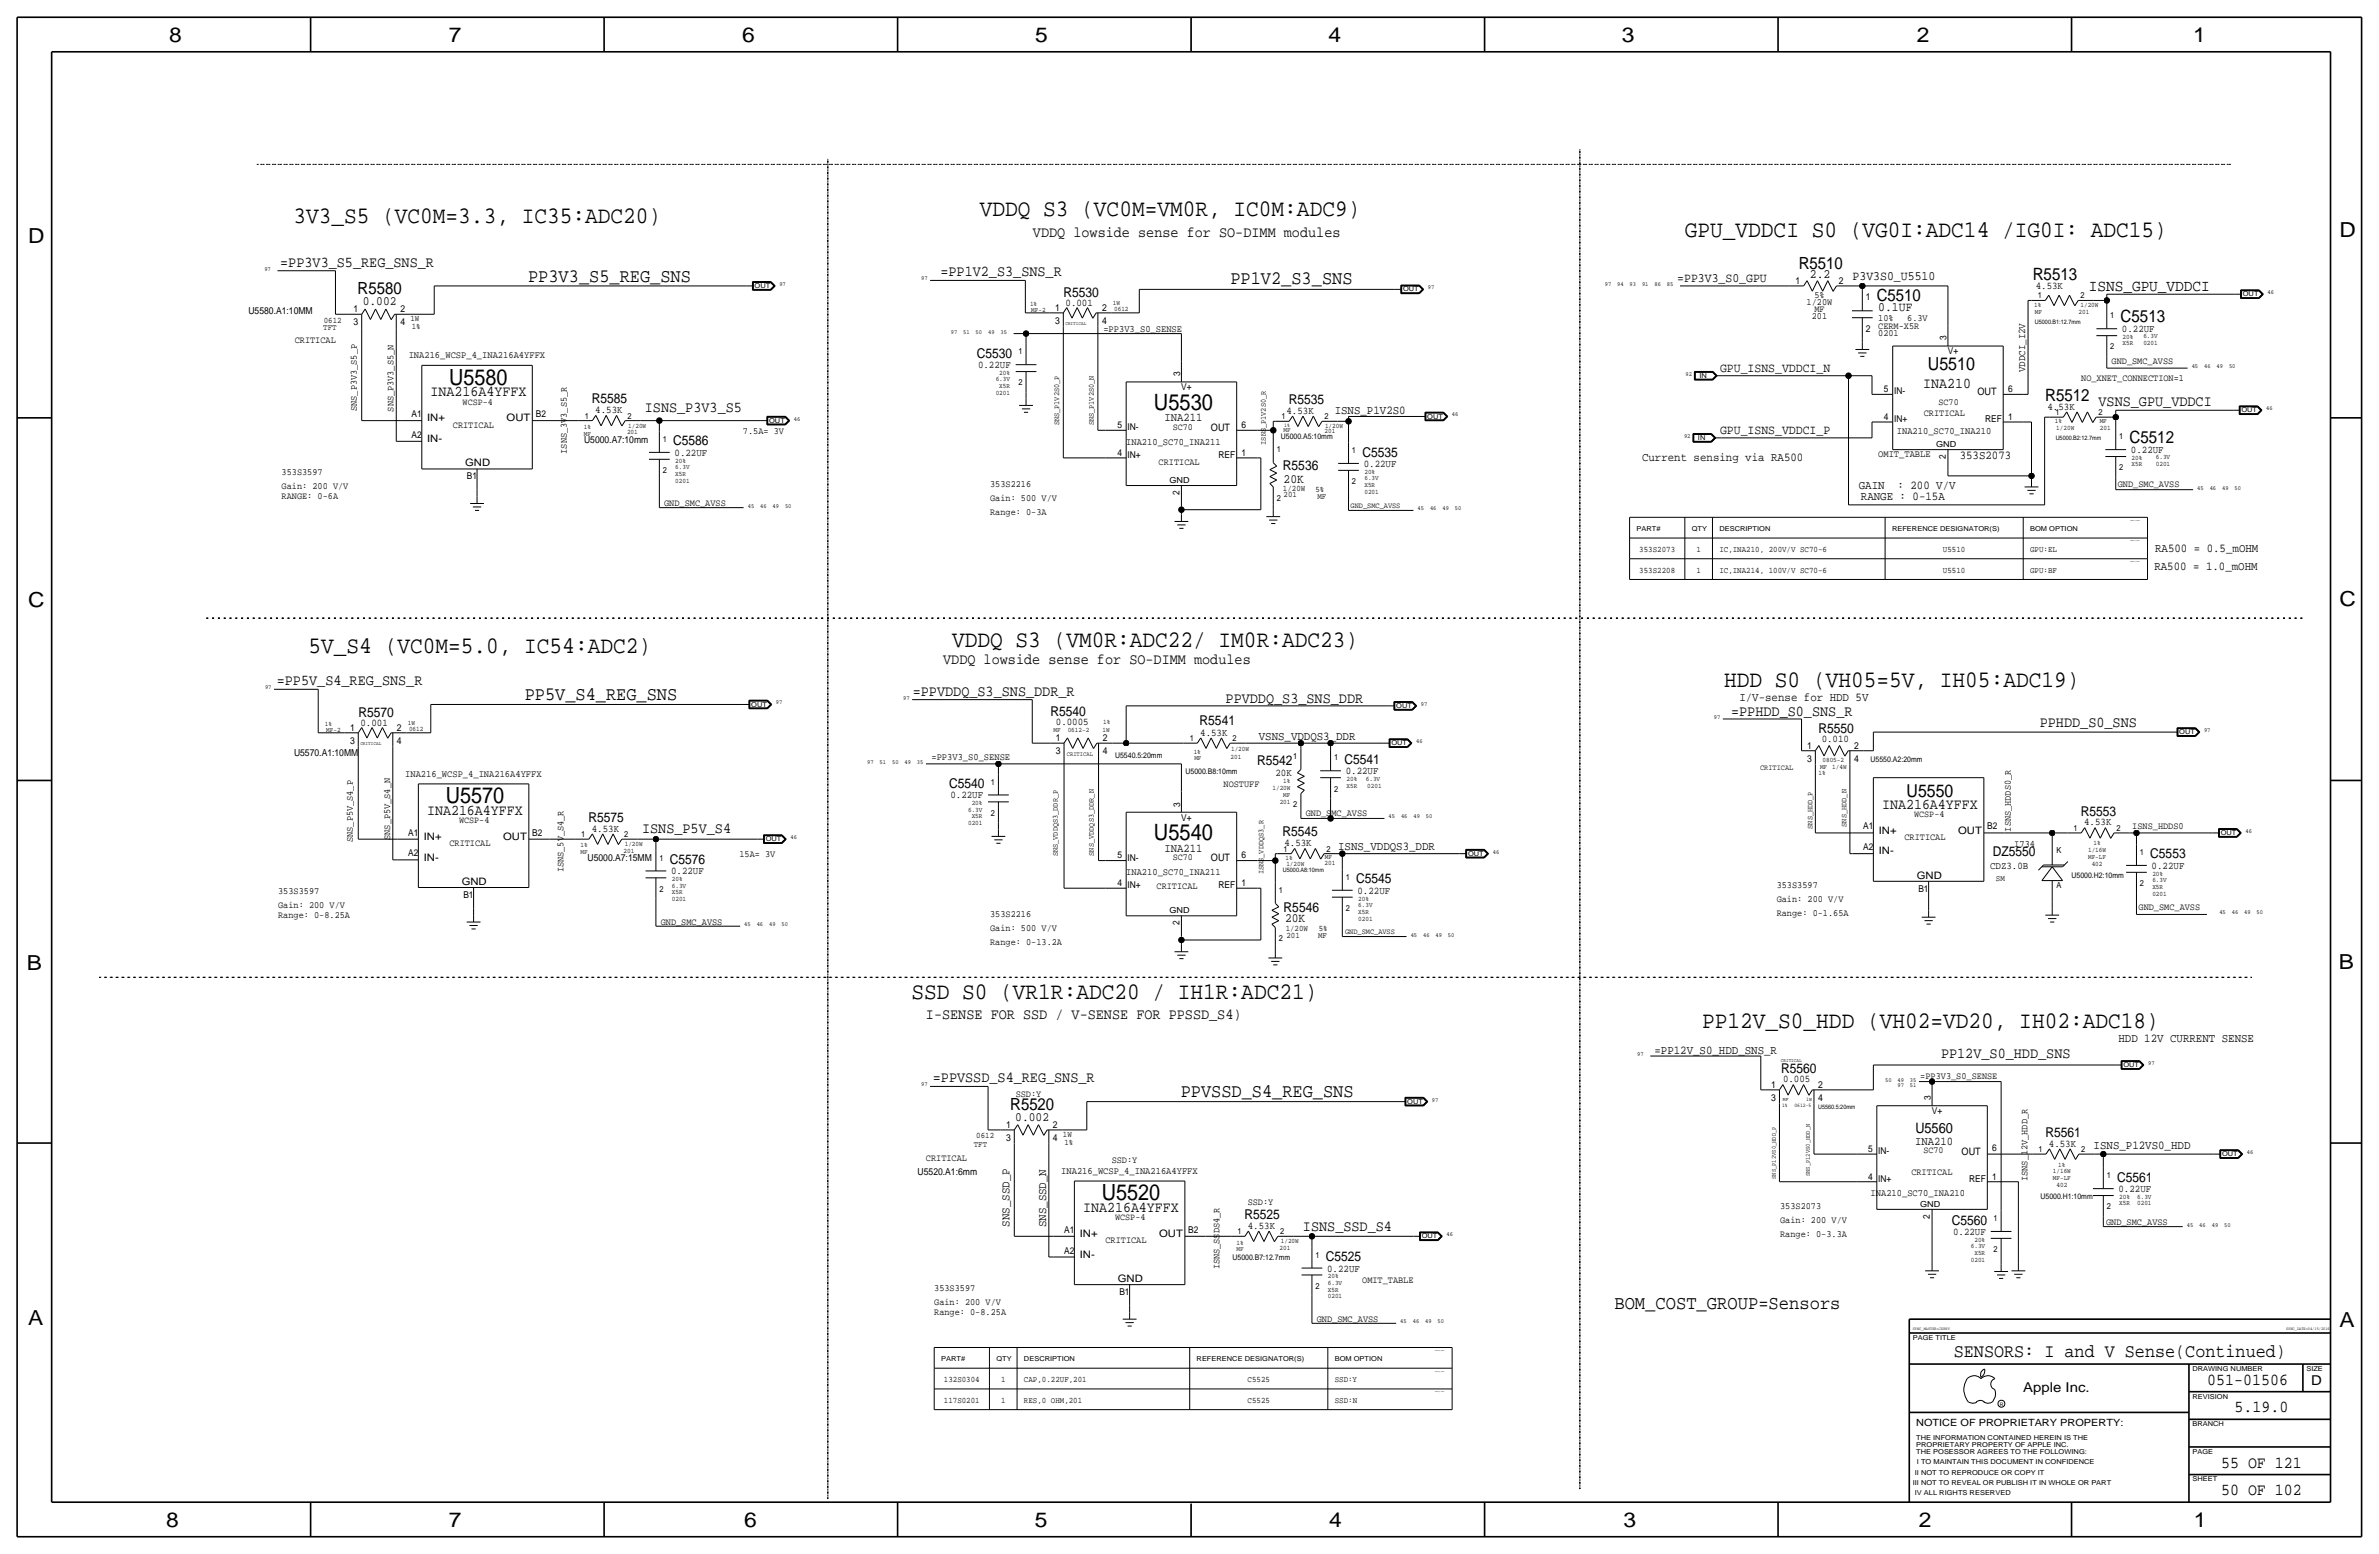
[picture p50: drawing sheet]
<svg xmlns="http://www.w3.org/2000/svg" width="875mm" height="572mm" viewBox="0 0 875 572" stroke-linecap="round" stroke-linejoin="round" font-family="sans-serif">
<defs><g id="words">
<g font-size="8.7">
<text x="107.9" y="82">3V3_S5 (VC0M=3.3, IC35:ADC20)</text>
<text x="360.4" y="79.5">VDDQ S3 (VC0M=VM0R, IC0M:ADC9)</text>
<text x="619.7" y="87.1">GPU_VDDCI S0 (VG0I:ADC14 /IG0I: ADC15)</text>
<text x="350.2" y="238">VDDQ S3 (VM0R:ADC22/ IM0R:ADC23)</text>
<text x="113.5" y="240">5V_S4 (VC0M=5.0, IC54:ADC2)</text>
<text x="634.2" y="252.5">HDD S0 (VH05=5V, IH05:ADC19)</text>
<text x="335.2" y="367.3">SSD S0 (VR1R:ADC20 / IH1R:ADC21)</text>
<text x="626.1" y="378.2">PP12V_S0_HDD (VH02=VD20, IH02:ADC18)</text>
</g>
<g font-size="8.3">
<text x="424.4" y="150.6">U5530</text>
<text x="424.4" y="308.9">U5540</text>
</g>
<g font-size="8.2">
<text x="165.2" y="141.5">U5580</text>
<text x="163.9" y="295.4">U5570</text>
<text x="405.2" y="441.5">U5520</text>
</g>
<g font-size="7.6">
<text x="62.2" y="15.5">8</text>
<text x="165" y="15.5">7</text>
<text x="273" y="15.5">6</text>
<text x="380.7" y="15.5">5</text>
<text x="488.6" y="15.5">4</text>
<text x="596.6" y="15.5">3</text>
<text x="705.1" y="15.5">2</text>
<text x="806.7" y="15.5">1</text>
<text x="10.4" y="89.4">D</text>
<text x="860.5" y="87.1">D</text>
<text x="10.4" y="223.3">C</text>
<text x="860.5" y="222.8">C</text>
<text x="9.8" y="356.6">B</text>
<text x="860.2" y="356.4">B</text>
<text x="10.4" y="487.4">A</text>
<text x="860.5" y="488.2">A</text>
<text x="61.2" y="561.6">8</text>
<text x="165" y="561.6">7</text>
<text x="273.8" y="561.6">6</text>
<text x="380.7" y="561.6">5</text>
<text x="488.9" y="561.6">4</text>
<text x="597.1" y="561.6">3</text>
<text x="705.8" y="561.6">2</text>
<text x="806.9" y="561.6">1</text>
</g>
<text font-size="7.1" x="593.8" y="481.3">BOM_COST_GROUP=Sensors</text>
<g font-size="7">
<text x="194.3" y="103.6">PP3V3_S5_REG_SNS</text>
<text x="452.6" y="104.4">PP1V2_S3_SNS</text>
<text x="193" y="257.6">PP5V_S4_REG_SNS</text>
<text x="434.3" y="403.6">PPVSSD_S4_REG_SNS</text>
</g>
<text font-size="6.9" x="718.7" y="499.1">SENSORS: I and V Sense(Continued)</text>
<text font-size="6.6" x="709.1" y="136.1">U5510</text>
<text font-size="6.5" x="701.3" y="293.1">U5550</text>
<g font-size="6.2">
<text x="661.6" y="98.8">R5510</text>
<text x="747.7" y="103.1">R5513</text>
<text x="131.5" y="108.2">R5580</text>
<text x="690.3" y="110.7">C5510</text>
<text x="780" y="118.4">C5513</text>
<text x="752.2" y="147.6">R5512</text>
<text x="783.3" y="162.8">C5512</text>
<text x="371.6" y="408.2">R5520</text>
<text x="811.9" y="509.3">051-01506</text>
<text x="821.9" y="519.4">5.19.0</text>
<text x="817" y="539.7">55 OF 121</text>
<text x="817" y="549.9">50 OF 102</text>
</g>
<text font-size="5.9" x="768.3" y="106.9">ISNS_GPU_VDDCI</text>
<g font-size="5.6">
<text x="379.9" y="87.1">VDDQ lowside sense for SO-DIMM modules</text>
<text x="103.1" y="98">=PP3V3_S5_REG_SNS_R</text>
<text x="345.9" y="101.6">=PP1V2_S3_SNS_R</text>
<text x="771.9" y="149.4">VSNS_GPU_VDDCI</text>
<text x="237.2" y="151.6">ISNS_P3V3_S5</text>
<text x="346.9" y="244.3">VDDQ lowside sense for SO-DIMM modules</text>
<text x="101.8" y="252">=PP5V_S4_REG_SNS_R</text>
<text x="335.7" y="255.8">=PPVDDQ_S3_SNS_DDR_R</text>
<text x="450.8" y="258.6">PPVDDQ_S3_SNS_DDR</text>
<text x="636.7" y="263.4">=PPHDD_S0_SNS_R</text>
<text x="750.3" y="267.5">PPHDD_S0_SNS</text>
<text x="236.2" y="306.3">ISNS_P5V_S4</text>
<text x="340.6" y="374.9">I-SENSE FOR SSD / V-SENSE FOR PPSSD_S4)</text>
<text x="713.9" y="389.1">PP12V_S0_HDD_SNS</text>
<text x="343.1" y="398">=PPVSSD_S4_REG_SNS_R</text>
<text x="479.2" y="452.9">ISNS_SSD_S4</text>
</g>
<g font-size="5.5">
<text x="707.4" y="142.7">INA210</text>
<text x="158.3" y="145.8">INA216A4YFFX</text>
<text x="157.1" y="299.7">INA216A4YFFX</text>
<text x="692.3" y="297.4">INA216A4YFFX</text>
<text x="398.4" y="445.8">INA216A4YFFX</text>
</g>
<text font-size="5.3" x="704.5" y="416.8">U5560</text>
<g font-size="5">
<text x="391.2" y="109.2">R5530</text>
<text x="359.3" y="131.6">C5530</text>
<text x="217.7" y="148.3">R5585</text>
<text x="474" y="148.6">R5535</text>
<text x="247.6" y="163.8">C5586</text>
<text x="501.1" y="167.9">C5535</text>
<text x="471.9" y="172.7">R5536</text>
<text x="131.9" y="263.7">R5570</text>
<text x="386.4" y="263.1">R5540</text>
<text x="441.2" y="266.4">R5541</text>
<text x="668.8" y="269.7">R5550</text>
<text x="462.4" y="281.4">R5542</text>
<text x="494.5" y="280.9">C5541</text>
<text x="349.1" y="289.8">C5540</text>
<text x="765.3" y="300">R5553</text>
<text x="216.4" y="302.3">R5575</text>
<text x="471.7" y="307.6">R5545</text>
<text x="246.3" y="317.8">C5576</text>
<text x="733" y="315">DZ5550</text>
<text x="790.9" y="315.7">C5553</text>
<text x="498.8" y="324.9">C5545</text>
<text x="472.1" y="335.3">R5546</text>
<text x="655.1" y="394.5">R5560</text>
<text x="752.4" y="418.1">R5561</text>
<text x="778.7" y="434.6">C5561</text>
<text x="457.7" y="448.3">R5525</text>
<text x="717.9" y="450.3">C5560</text>
<text x="487.6" y="463.8">C5525</text>
<text x="850.1" y="509.3">D</text>
<text x="744.2" y="511.8">Apple Inc.</text>
</g>
<g font-size="4.7">
<text x="616.9" y="103.9">=PP3V3_S0_GPU</text>
<text x="665.7" y="102.4">2.2</text>
<text x="681.4" y="103.1">P3V3S0_U5510</text>
<text x="133.4" y="112.3">0.002</text>
<text x="690.8" y="114.6">0.1UF</text>
<text x="632.7" y="136.7">GPU_ISNS_VDDCI_N</text>
<text x="632.7" y="159.5">GPU_ISNS_VDDCI_P</text>
<text x="472.1" y="177.8">20K</text>
<text x="472.6" y="339.1">20K</text>
<text x="373.4" y="412.2">0.002</text>
</g>
<g font-size="4.4">
<text x="428.3" y="154.9">INA211</text>
<text x="490.9" y="152.1">ISNS_P1V2S0</text>
<text x="604" y="169.7">Current sensing via RA500</text>
<text x="720.8" y="168.7">353S2073</text>
<text x="683.7" y="179.8">GAIN</text>
<text x="698" y="179.8">: 200 V/V</text>
<text x="684.5" y="183.9">RANGE : 0-15A</text>
<text x="792.7" y="202.9">RA500 = 0.5_mOHM</text>
<text x="792.4" y="209.8">RA500 = 1.0_mOHM</text>
<text x="639.8" y="257.8">I/V-sense for HDD 5V</text>
<text x="463" y="272.3">VSNS_VDDQS3_DDR</text>
<text x="428.3" y="313.2">INA211</text>
<text x="492.2" y="312.4">ISNS_VDDQS3_DDR</text>
<text x="779.2" y="383.3">HDD 12V CURRENT SENSE</text>
<text x="608.5" y="387.6">=PP12V_S0_HDD_SNS_R</text>
<text x="704.4" y="421.1">INA210</text>
<text x="770.1" y="422.7">ISNS_P12VS0_HDD</text>
<text x="371.3" y="451.1" transform="rotate(-90 371.3 451.1)">SNS_SSD_P</text>
<text x="384.8" y="451.4" transform="rotate(-90 384.8 451.4)">SNS_SSD_N</text>
</g>
<g font-size="3.8">
<text x="748.8" y="106.4">4.53K</text>
<text x="391.9" y="112.5">0.001</text>
<text x="780.5" y="122.2">0.22UF</text>
<text x="359.7" y="135.4">0.22UF</text>
<text x="744.9" y="136.9" transform="rotate(-90 744.9 136.9)">VDDCI_I2V</text>
<text x="727.4" y="145.3">OUT</text>
<text x="157.1" y="155">IN+</text>
<text x="186.3" y="155">OUT</text>
<text x="218.9" y="151.9">4.53K</text>
<text x="473.2" y="152.1">4.53K</text>
<text x="753.1" y="150.6">4.53K</text>
<text x="445.4" y="158.5">OUT</text>
<text x="157.1" y="162.6">IN-</text>
<text x="248.1" y="167.6">0.22UF</text>
<text x="783.8" y="166.6">0.22UF</text>
<text x="171.1" y="171.5">GND</text>
<text x="501.6" y="171.7">0.22UF</text>
<text x="132.6" y="267">0.001</text>
<text x="388.4" y="266.4">0.0005</text>
<text x="441.5" y="270.5">4.53K</text>
<text x="670.1" y="273.1">0.010</text>
<text x="469.1" y="285.2">20K</text>
<text x="495" y="284.7">0.22UF</text>
<text x="349.6" y="293.6">0.22UF</text>
<text x="217.7" y="305.8">4.53K</text>
<text x="766.6" y="303.5">4.53K</text>
<text x="155.9" y="308.9">IN+</text>
<text x="185.1" y="308.9">OUT</text>
<text x="472.4" y="311.2">4.53K</text>
<text x="691" y="306.6">IN+</text>
<text x="720.2" y="306.6">OUT</text>
<text x="155.9" y="316.5">IN-</text>
<text x="445.4" y="316.8">OUT</text>
<text x="691" y="314.2">IN-</text>
<text x="246.8" y="321.6">0.22UF</text>
<text x="705" y="323.1">GND</text>
<text x="732" y="319.7">CDZ3.0B</text>
<text x="791.4" y="319.5">0.22UF</text>
<text x="169.8" y="325.4">GND</text>
<text x="499.3" y="328.7">0.22UF</text>
<text x="655.8" y="398">0.005</text>
<text x="721.5" y="424.7">OUT</text>
<text x="753.6" y="421.6">4.53K</text>
<text x="779.2" y="438.4">0.22UF</text>
<text x="397.2" y="455">IN+</text>
<text x="426.4" y="455">OUT</text>
<text x="459" y="451.9">4.53K</text>
<text x="718.4" y="454.2">0.22UF</text>
<text x="397.2" y="462.6">IN-</text>
<text x="488.1" y="467.6">0.22UF</text>
<text x="411.1" y="471.5">GND</text>
</g>
<text font-size="3.7" x="704.8" y="524.5">NOTICE OF PROPRIETARY PROPERTY:</text>
<g font-size="3.6">
<text x="405.8" y="122.2">=PP3V3_S0_SENSE</text>
<text x="150.3" y="131.8">INA216_WCSP_4_INA216A4YFFX</text>
<text x="697.7" y="159.5">INA210_SC70_INA210</text>
<text x="414.2" y="163.6">INA210_SC70_INA211</text>
<text x="690.8" y="168.1">OMIT_TABLE</text>
<text x="342.6" y="279.7">=PP3V3_S0_SENSE</text>
<text x="149" y="285.8">INA216_WCSP_4_INA216A4YFFX</text>
<text x="740.9" y="311.4">I734</text>
<text x="414.2" y="321.8">INA210_SC70_INA211</text>
<text x="390.3" y="431.8">INA216_WCSP_4_INA216A4YFFX</text>
<text x="688" y="439.9">INA210_SC70_INA210</text>
</g>
<g font-size="3.5">
<text x="660.4" y="104.4">1</text>
<text x="676.4" y="104.4">2</text>
<text x="664.5" y="112.3">1/20W</text>
<text x="667.3" y="109.7">5%</text>
<text x="686.3" y="110.5">1</text>
<text x="91.4" y="115.3">U5580.A1:10MM</text>
<text x="130" y="119.6">3</text>
<text x="130" y="114.8">1</text>
<text x="147.3" y="119.6">4</text>
<text x="147.3" y="114.8">2</text>
<text x="388.1" y="119.1">3</text>
<text x="388.1" y="114.3">1</text>
<text x="405.3" y="119.1">4</text>
<text x="405.3" y="114.3">2</text>
<text x="666.4" y="117.3">201</text>
<text x="667.3" y="114.8">MF</text>
<text x="690.8" y="118.1">10%</text>
<text x="701.5" y="118.1">6.3V</text>
<text x="686.3" y="121.9">2</text>
<text x="690.8" y="123.7">0201</text>
<text x="690.8" y="120.9">CERM-X5R</text>
<text x="716" y="125.2" transform="rotate(-90 716 125.2)">3</text>
<text x="108.4" y="126.2">CRITICAL</text>
<text x="716.4" y="130.3">V+</text>
<text x="776.7" y="133.9">GND_SMC_AVSS</text>
<text x="434" y="138.4" transform="rotate(-90 434 138.4)">3</text>
<text x="434.5" y="143.5">V+</text>
<text x="765.5" y="140.2">NO_XNET_CONNECTION=1</text>
<text x="170.2" y="148.8">WCSP-4</text>
<text x="692.9" y="144.3">5</text>
<text x="696.7" y="145">IN-</text>
<text x="713" y="148.8">SC70</text>
<text x="738.6" y="144">6</text>
<text x="131.3" y="151.1" transform="rotate(-90 131.3 151.1)">SNS_P3V3_S5_P</text>
<text x="144.7" y="151.4" transform="rotate(-90 144.7 151.4)">SNS_P3V3_S5_N</text>
<text x="151.4" y="153.4">A1</text>
<text x="197.1" y="153.4">B2</text>
<text x="692.9" y="154.4">4</text>
<text x="696.7" y="155.2">IN+</text>
<text x="707.6" y="152.9">CRITICAL</text>
<text x="730.1" y="155.2">REF</text>
<text x="738.6" y="154.4">1</text>
<text x="151.4" y="161">A2</text>
<text x="166.6" y="157.2">CRITICAL</text>
<text x="273.3" y="159.8">7.5A= 3V</text>
<text x="411" y="157.5">5</text>
<text x="414.7" y="158.2">IN-</text>
<text x="431.3" y="158">SC70</text>
<text x="456.6" y="157.2">6</text>
<text x="208.5" y="166.9" transform="rotate(-90 208.5 166.9)">ISNS_3V3_S5_R</text>
<text x="214.8" y="162.8">U5000.A7:10mm</text>
<text x="411" y="167.6">4</text>
<text x="456.6" y="167.6">1</text>
<text x="414.7" y="168.4">IN+</text>
<text x="426.2" y="170.9">CRITICAL</text>
<text x="448.2" y="168.4">REF</text>
<text x="715.7" y="168.8" transform="rotate(-90 715.7 168.8)">2</text>
<text x="103.6" y="174.8">353S3597</text>
<text x="103.6" y="179.8">Gain: 200 V/V</text>
<text x="171.7" y="176.3">B1</text>
<text x="364.2" y="179.1">353S2216</text>
<text x="779" y="179.1">GND_SMC_AVSS</text>
<text x="103.6" y="183.6">RANGE: 0-6A</text>
<text x="364.2" y="184.2">Gain: 500 V/V</text>
<text x="433.8" y="182.1" transform="rotate(-90 433.8 182.1)">2</text>
<text x="244.3" y="186.2">GND_SMC_AVSS</text>
<text x="364.2" y="189.2">Range: 0-3A</text>
<text x="128.8" y="268.7">1</text>
<text x="146" y="268.7">2</text>
<text x="128.8" y="273.6">3</text>
<text x="146" y="273.6">4</text>
<text x="388.3" y="272.5">1</text>
<text x="405.6" y="272.5">2</text>
<text x="664.7" y="275.3">1</text>
<text x="681.9" y="275.3">2</text>
<text x="108.2" y="277.9">U5570.A1:10MM</text>
<text x="388.3" y="277.4">3</text>
<text x="405.6" y="277.4">4</text>
<text x="664.7" y="280.2">3</text>
<text x="681.9" y="280.2">4</text>
<text x="450" y="289.6">NOSTUFF</text>
<text x="434" y="296.7" transform="rotate(-90 434 296.7)">3</text>
<text x="480.3" y="300">GND_SMC_AVSS</text>
<text x="168.9" y="302.8">WCSP-4</text>
<text x="434.5" y="301.8">V+</text>
<text x="685.3" y="305.1">A1</text>
<text x="704.1" y="300.5">WCSP-4</text>
<text x="731" y="305.1">B2</text>
<text x="739.6" y="305.8" transform="rotate(-90 739.6 305.8)">ISNS_HDDS0_R</text>
<text x="784.3" y="305.1">ISNS_HDDS0</text>
<text x="129.7" y="309.6" transform="rotate(-90 129.7 309.6)">SNS_P5V_S4_P</text>
<text x="143.5" y="308.9" transform="rotate(-90 143.5 308.9)">SNS_P5V_S4_N</text>
<text x="150.1" y="307.3">A1</text>
<text x="165.3" y="311.2">CRITICAL</text>
<text x="195.8" y="307.3">B2</text>
<text x="700.5" y="308.9">CRITICAL</text>
<text x="150.1" y="315">A2</text>
<text x="216.1" y="316.5">U5000.A7:15MM</text>
<text x="272" y="315.2">15A= 3V</text>
<text x="411" y="315.7">5</text>
<text x="414.7" y="316.5">IN-</text>
<text x="431.3" y="316.2">SC70</text>
<text x="456.6" y="315.5">6</text>
<text x="685.3" y="312.7">A2</text>
<text x="207.2" y="320.8" transform="rotate(-90 207.2 320.8)">ISNS_5V_S4_R</text>
<text x="102.3" y="328.7">353S3597</text>
<text x="411" y="325.9">4</text>
<text x="414.7" y="326.6">IN+</text>
<text x="425.4" y="326.9">CRITICAL</text>
<text x="448.2" y="326.6">REF</text>
<text x="456.6" y="325.9">1</text>
<text x="653.5" y="326.6">353S3597</text>
<text x="705.6" y="327.9">B1</text>
<text x="102.3" y="333.8">Gain: 200 V/V</text>
<text x="170.4" y="330.2">B1</text>
<text x="653.5" y="331.7">Gain: 200 V/V</text>
<text x="786.6" y="334.8">GND_SMC_AVSS</text>
<text x="102.3" y="337.6">Range: 0-8.25A</text>
<text x="243" y="340.1">GND_SMC_AVSS</text>
<text x="364.2" y="337.3">353S2216</text>
<text x="433.8" y="340.3" transform="rotate(-90 433.8 340.3)">2</text>
<text x="653.5" y="336.8">Range: 0-1.65A</text>
<text x="364.2" y="342.4">Gain: 500 V/V</text>
<text x="364.2" y="347.5">Range: 0-13.2A</text>
<text x="651.5" y="400">1</text>
<text x="668.7" y="400">2</text>
<text x="706.3" y="396.7">=PP3V3_S0_SENSE</text>
<text x="373.6" y="403.4">SSD:Y</text>
<text x="651.5" y="404.9">3</text>
<text x="668.7" y="404.9">4</text>
<text x="710.1" y="404.6" transform="rotate(-90 710.1 404.6)">3</text>
<text x="710.6" y="409.7">V+</text>
<text x="370.1" y="419.6">3</text>
<text x="370.1" y="414.8">1</text>
<text x="387.3" y="419.6">4</text>
<text x="387.3" y="414.8">2</text>
<text x="687.1" y="423.7">5</text>
<text x="690.8" y="424.4">IN-</text>
<text x="707.4" y="424.2">SC70</text>
<text x="732.7" y="423.4">6</text>
<text x="340.6" y="427">CRITICAL</text>
<text x="408.9" y="427.7">SSD:Y</text>
<text x="337.5" y="432.1">U5520.A1:6mm</text>
<text x="687.1" y="433.8">4</text>
<text x="690.8" y="434.6">IN+</text>
<text x="703" y="432.1">CRITICAL</text>
<text x="724.3" y="434.6">REF</text>
<text x="732.7" y="433.8">1</text>
<text x="745.7" y="434.3" transform="rotate(-90 745.7 434.3)">ISNS_12V_HDD_R</text>
<text x="458.9" y="443">SSD:Y</text>
<text x="410.2" y="448.8">WCSP-4</text>
<text x="654.8" y="449.8">Gain: 200 V/V</text>
<text x="654.8" y="444.8">353S2073</text>
<text x="709.9" y="448.2" transform="rotate(-90 709.9 448.2)">2</text>
<text x="391.4" y="453.4">A1</text>
<text x="437.1" y="453.4">B2</text>
<text x="654.8" y="454.9">Range: 0-3.3A</text>
<text x="774.6" y="450.3">GND_SMC_AVSS</text>
<text x="391.4" y="461">A2</text>
<text x="406.6" y="457.2">CRITICAL</text>
<text x="448.5" y="466.9" transform="rotate(-90 448.5 466.9)">ISNS_SSDS4_R</text>
<text x="501" y="471.7">OMIT_TABLE</text>
<text x="343.6" y="474.7">353S3597</text>
<text x="343.6" y="479.8">Gain: 200 V/V</text>
<text x="411.7" y="476.3">B1</text>
<text x="343.6" y="483.6">Range: 0-8.25A</text>
<text x="484.3" y="486.2">GND_SMC_AVSS</text>
</g>
<g font-size="3.1">
<text x="749.5" y="109.7">1</text>
<text x="765.3" y="109.7">2</text>
<text x="119.1" y="118.6">0612</text>
<text x="151" y="118.1">1W</text>
<text x="776.2" y="117.1">1</text>
<text x="118.9" y="121.4">TFT</text>
<text x="151.5" y="121.2">1%</text>
<text x="374.6" y="130.3">1</text>
<text x="776.2" y="128.5">2</text>
<text x="374.6" y="141.7">2</text>
<text x="215.1" y="153.9">1</text>
<text x="230.8" y="153.9">2</text>
<text x="471.4" y="154.2">1</text>
<text x="487.1" y="154.2">2</text>
<text x="756.1" y="152.7">1</text>
<text x="771.9" y="152.7">2</text>
<text x="779.5" y="161.5">1</text>
<text x="243.8" y="162.6">1</text>
<text x="469.6" y="166.4">1</text>
<text x="497.3" y="166.6">1</text>
<text x="243.8" y="174">2</text>
<text x="779.5" y="173">2</text>
<text x="497.3" y="178.1">2</text>
<text x="469.6" y="184.2">2</text>
<text x="471.9" y="180.6">1/20W</text>
<text x="472.1" y="182.9">201</text>
<text x="483.8" y="180.8">5%</text>
<text x="484.6" y="183.4">MF</text>
<text x="603" y="202.9">353S2073</text>
<text x="624" y="202.9">1</text>
<text x="632.4" y="202.9">IC,INA210, 200V/V SC70-6</text>
<text x="714.6" y="202.9">U5510</text>
<text x="746.7" y="202.9">GPU:EL</text>
<text x="603" y="210.6">353S2208</text>
<text x="624" y="210.6">1</text>
<text x="632.4" y="210.6">IC,INA214, 100V/V SC70-6</text>
<text x="714.6" y="210.6">U5510</text>
<text x="746.7" y="210.6">GPU:BF</text>
<text x="437.6" y="272.5">1</text>
<text x="453.3" y="272.5">2</text>
<text x="475.7" y="279.1">1</text>
<text x="490.7" y="279.7">1</text>
<text x="364.4" y="288.5">1</text>
<text x="490.7" y="291.1">2</text>
<text x="364.4" y="300">2</text>
<text x="475.7" y="296.9">2</text>
<text x="762.7" y="305.6">1</text>
<text x="778.5" y="305.6">2</text>
<text x="213.8" y="307.8">1</text>
<text x="229.6" y="307.8">2</text>
<text x="242.5" y="316.5">1</text>
<text x="472.1" y="313.2">1</text>
<text x="487.9" y="313.2">2</text>
<text x="756.5" y="313.7">K</text>
<text x="787.1" y="314.5">1</text>
<text x="495" y="323.6">1</text>
<text x="734.1" y="323.9">SM</text>
<text x="242.5" y="327.9">2</text>
<text x="470.4" y="328.4">1</text>
<text x="756.5" y="326.4">A</text>
<text x="787.1" y="325.9">2</text>
<text x="495" y="335">2</text>
<text x="470.4" y="346.2">2</text>
<text x="472.9" y="342.4">1/20W</text>
<text x="473.1" y="344.9">201</text>
<text x="484.8" y="344.9">MF</text>
<text x="485.1" y="342.4">5%</text>
<text x="359.1" y="418.6">0612</text>
<text x="391" y="418.1">1W</text>
<text x="358.2" y="421.6">TFT</text>
<text x="391.5" y="421.1">1%</text>
<text x="749.8" y="423.7">1</text>
<text x="765.5" y="423.7">2</text>
<text x="774.9" y="433.3">1</text>
<text x="733.2" y="449.1">1</text>
<text x="774.9" y="444.8">2</text>
<text x="455.1" y="453.9">1</text>
<text x="470.9" y="453.9">2</text>
<text x="733.2" y="460.5">2</text>
<text x="483.8" y="462.5">1</text>
<text x="483.8" y="474">2</text>
<text x="347.2" y="508.3">132S0304</text>
<text x="368.2" y="508.3">1</text>
<text x="376.6" y="508.3">CAP,0.22UF,201</text>
<text x="458.9" y="508.3">C5525</text>
<text x="490.9" y="508.3">SSD:Y</text>
<text x="347.2" y="515.9">117S0201</text>
<text x="368.2" y="515.9">1</text>
<text x="376.6" y="515.9">RES,0 OHM,201</text>
<text x="458.9" y="515.9">C5525</text>
<text x="490.9" y="515.9">SSD:N</text>
</g>
<g font-size="3">
<text x="712.1" y="164.4">GND</text>
<text x="430.2" y="177.6">GND</text>
<text x="430.2" y="335.8">GND</text>
<text x="706.3" y="443.8">GND</text>
</g>
<g font-size="2.9">
<text x="389.6" y="156.5" transform="rotate(-90 389.6 156.5)">SNS_P1V2S0_P</text>
<text x="402.3" y="156.5" transform="rotate(-90 402.3 156.5)">SNS_P1V2S0_N</text>
<text x="471.1" y="161.5">U5000.A5:10mm</text>
<text x="465.5" y="163.6" transform="rotate(-90 465.5 163.6)">ISNS_P1V2S0_R</text>
<text x="496.8" y="186.9">GND_SMC_AVSS</text>
<text x="410.2" y="278.6">U5540.5:20mm</text>
<text x="688" y="280.4">U5550.A2:20mm</text>
<text x="436.1" y="284.7">U5000.B8:10mm</text>
<text x="647.4" y="283.2">CRITICAL</text>
<text x="666.7" y="304.8" transform="rotate(-90 666.7 304.8)">SNS_HDD_P</text>
<text x="679.1" y="304" transform="rotate(-90 679.1 304)">SNS_HDD_N</text>
<text x="389.1" y="315" transform="rotate(-90 389.1 315)">SNS_VDDQS3_DDR_P</text>
<text x="402.3" y="314.7" transform="rotate(-90 402.3 314.7)">SNS_VDDQS3_DDR_N</text>
<text x="464.8" y="321.6" transform="rotate(-90 464.8 321.6)">ISNS_VDDQS3_R</text>
<text x="761.9" y="322.8">U5000.H2:10mm</text>
<text x="494.7" y="343.4">GND_SMC_AVSS</text>
<text x="750.5" y="440.9">U5000.H1:10mm</text>
<text x="453.3" y="463.6">U5000.B7:12.7mm</text>
</g>
<g font-size="2.5">
<text x="277.6" y="105.9">OUT</text>
<text x="516.1" y="107.2">OUT</text>
<text x="378.9" y="112.5">1%</text>
<text x="409.3" y="112.3">1W</text>
<text x="748.2" y="112.8">1%</text>
<text x="765.2" y="113">1/20W</text>
<text x="824.9" y="109">OUT</text>
<text x="379.3" y="114.8">MF-2</text>
<text x="409.8" y="114.3">0612</text>
<text x="748.4" y="115.3">MF</text>
<text x="764.5" y="115.6">201</text>
<text x="780.7" y="124.7">20%</text>
<text x="788.4" y="124.5">6.3V</text>
<text x="780.7" y="127">X5R</text>
<text x="788.4" y="127">0201</text>
<text x="367.6" y="137.9">20%</text>
<text x="366.2" y="140.2">6.3V</text>
<text x="367.6" y="142.7">X5R</text>
<text x="625" y="138.9">IN</text>
<text x="366.2" y="145.3">0201</text>
<text x="282.9" y="155.4">OUT</text>
<text x="525" y="153.9">OUT</text>
<text x="755.8" y="155.4">1%</text>
<text x="772.3" y="155.4">MF</text>
<text x="824.4" y="151.6">OUT</text>
<text x="214.8" y="160.3">MF</text>
<text x="214.8" y="157.7">1%</text>
<text x="230.6" y="159.8">201</text>
<text x="231.1" y="157.2">1/20W</text>
<text x="472.1" y="158.7">MF</text>
<text x="487.2" y="159.3">201</text>
<text x="487.4" y="157.2">1/20W</text>
<text x="624.5" y="161.8">IN</text>
<text x="756.3" y="158">1/20W</text>
<text x="772.4" y="158">201</text>
<text x="248.4" y="170.2">20%</text>
<text x="248.4" y="172.5">6.3V</text>
<text x="784" y="171.5">X5R</text>
<text x="784" y="169.2">20%</text>
<text x="792.9" y="168.9">6.3V</text>
<text x="792.9" y="171.5">0201</text>
<text x="248.4" y="175">X5R</text>
<text x="248.4" y="177.5">0201</text>
<text x="501.9" y="174.2">20%</text>
<text x="501.9" y="176.5">6.3V</text>
<text x="501.9" y="179.1">X5R</text>
<text x="501.9" y="181.6">0201</text>
<text x="601.9" y="195.3">PART#</text>
<text x="622.2" y="195.3">QTY</text>
<text x="632.4" y="195.3">DESCRIPTION</text>
<text x="695.9" y="195.3">REFERENCE DESIGNATOR(S)</text>
<text x="746.7" y="195.3">BOM OPTION</text>
<text x="276.3" y="259.8">OUT</text>
<text x="513.5" y="260.4">OUT</text>
<text x="119.5" y="267">1%</text>
<text x="120" y="269.2">MF-2</text>
<text x="150" y="266.7">1W</text>
<text x="150.5" y="268.7">0612</text>
<text x="387.5" y="269.2">MF</text>
<text x="392.7" y="269.2">0612-2</text>
<text x="405.5" y="269.2">1W</text>
<text x="405.8" y="266.2">1%</text>
<text x="511.8" y="274.1">OUT</text>
<text x="801.6" y="270">OUT</text>
<text x="439.1" y="277.1">1%</text>
<text x="439.3" y="279.4">MF</text>
<text x="452.6" y="279.1">201</text>
<text x="452.8" y="276.4">1/20W</text>
<text x="670.3" y="280.2">0805-2</text>
<text x="495.2" y="287.3">20%</text>
<text x="502.4" y="287.3">6.3V</text>
<text x="668.9" y="285">1%</text>
<text x="669.4" y="283">MF</text>
<text x="673.9" y="283">1/4W</text>
<text x="468" y="290.6">1/20W</text>
<text x="472" y="293.1">MF</text>
<text x="472" y="288">1%</text>
<text x="495.2" y="289.8">X5R</text>
<text x="502.9" y="289.8">0201</text>
<text x="356.1" y="298.4">6.3V</text>
<text x="357.4" y="296.2">20%</text>
<text x="470.7" y="295.7">201</text>
<text x="356.1" y="303.5">0201</text>
<text x="357.4" y="301">X5R</text>
<text x="213.5" y="311.7">1%</text>
<text x="229.8" y="311.1">1/20W</text>
<text x="281.6" y="309.4">OUT</text>
<text x="770" y="310.9">1%</text>
<text x="816.8" y="307.1">OUT</text>
<text x="213.5" y="314.2">MF</text>
<text x="229.4" y="313.7">201</text>
<text x="472.8" y="316.2">1%</text>
<text x="487.3" y="316">MF</text>
<text x="540" y="314.7">OUT</text>
<text x="768" y="313.4">1/16W</text>
<text x="768" y="316">MF-LF</text>
<text x="473.1" y="318.5">1/20W</text>
<text x="487.2" y="318">201</text>
<text x="769.4" y="318.5">402</text>
<text x="791.7" y="322.1">20%</text>
<text x="247.1" y="326.4">6.3V</text>
<text x="247.1" y="324.1">20%</text>
<text x="247.1" y="328.9">X5R</text>
<text x="791.7" y="329.4">0201</text>
<text x="791.7" y="324.4">6.3V</text>
<text x="791.7" y="326.9">X5R</text>
<text x="247.1" y="331.5">0201</text>
<text x="499.6" y="331.2">20%</text>
<text x="499.6" y="333.5">6.3V</text>
<text x="499.6" y="338.6">0201</text>
<text x="499.6" y="336">X5R</text>
<text x="781" y="392.4">OUT</text>
<text x="517.6" y="405.9">OUT</text>
<text x="817.3" y="425.2">OUT</text>
<text x="755.1" y="431.5">1/16W</text>
<text x="757.1" y="429">1%</text>
<text x="755.1" y="434.1">MF-LF</text>
<text x="756.4" y="436.6">402</text>
<text x="779.5" y="443">X5R</text>
<text x="779.5" y="440.9">20%</text>
<text x="786.1" y="443">0201</text>
<text x="786.1" y="440.9">6.3V</text>
<text x="522.9" y="455.4">OUT</text>
<text x="454.8" y="460.2">MF</text>
<text x="454.8" y="457.7">1%</text>
<text x="470.7" y="459.7">201</text>
<text x="471.1" y="457.2">1/20W</text>
<text x="724.9" y="459">6.3V</text>
<text x="726.2" y="456.7">20%</text>
<text x="726.2" y="461.5">X5R</text>
<text x="724.9" y="464.1">0201</text>
<text x="488.4" y="472.4">6.3V</text>
<text x="488.4" y="470.2">20%</text>
<text x="488.4" y="477.5">0201</text>
<text x="488.4" y="475">X5R</text>
<text x="703.5" y="492.8">PAGE TITLE</text>
<text x="346.2" y="500.6">PART#</text>
<text x="366.5" y="500.6">QTY</text>
<text x="376.6" y="500.6">DESCRIPTION</text>
<text x="440.1" y="500.6">REFERENCE DESIGNATOR(S)</text>
<text x="490.9" y="500.6">BOM OPTION</text>
<text x="806.4" y="504.2">DRAWING NUMBER</text>
<text x="848.3" y="504.2">SIZE</text>
<text x="806.4" y="514.4">REVISION</text>
<text x="806.4" y="524.5">BRANCH</text>
<text x="704.8" y="532.1">PROPRIETARY PROPERTY OF APPLE INC.</text>
<text x="704.8" y="529.6">THE INFORMATION CONTAINED HEREIN IS THE</text>
<text x="704.8" y="534.7">THE POSESSOR AGREES TO THE FOLLOWING:</text>
<text x="705.1" y="538.5">I TO MAINTAIN THIS DOCUMENT IN CONFIDENCE</text>
<text x="806.4" y="534.7">PAGE</text>
<text x="704.3" y="542.3">II NOT TO REPRODUCE OR COPY IT</text>
<text x="806.4" y="544.8">SHEET</text>
<text x="703.5" y="546.1">III NOT TO REVEAL OR PUBLISH IT IN WHOLE OR PART</text>
<text x="704.3" y="549.9">IV ALL RIGHTS RESERVED</text>
</g>
<g font-size="2.3">
<text x="97.2" y="99.6">97</text>
<text x="286.7" y="105.2">97</text>
<text x="338.8" y="103.1">97</text>
<text x="525.2" y="106.4">97</text>
<text x="590.2" y="105.2">97</text>
<text x="594.8" y="105.2">94</text>
<text x="599.4" y="105.2">93</text>
<text x="604" y="105.2">91</text>
<text x="608.5" y="105.2">86</text>
<text x="613.1" y="105.2">85</text>
<text x="834" y="108.2">46</text>
<text x="748.5" y="119.1">U5000.B1:12.7mm</text>
<text x="349.7" y="122.7">97</text>
<text x="354.3" y="122.7">51</text>
<text x="358.8" y="122.7">50</text>
<text x="363.4" y="122.7">49</text>
<text x="368" y="122.7">35</text>
<text x="806.1" y="135.4">45</text>
<text x="810.7" y="135.4">46</text>
<text x="815.3" y="135.4">49</text>
<text x="819.9" y="135.4">50</text>
<text x="619.9" y="138.2">92</text>
<text x="292" y="154.7">46</text>
<text x="534.1" y="153.2">46</text>
<text x="833.5" y="150.9">46</text>
<text x="619.4" y="161">92</text>
<text x="756.1" y="161.8">U5000.B2:12.7mm</text>
<text x="808.2" y="180.1">45</text>
<text x="812.7" y="180.1">46</text>
<text x="817.3" y="180.1">49</text>
<text x="821.9" y="180.1">50</text>
<text x="275" y="186.7">45</text>
<text x="279.6" y="186.7">46</text>
<text x="284.2" y="186.7">49</text>
<text x="288.7" y="186.7">50</text>
<text x="521.4" y="187.7">45</text>
<text x="526" y="187.7">46</text>
<text x="530.6" y="187.7">49</text>
<text x="535.1" y="187.7">50</text>
<text x="97.5" y="253.5">97</text>
<text x="332.2" y="257.3">97</text>
<text x="285.4" y="259.1">97</text>
<text x="522.6" y="259.6">97</text>
<text x="630.4" y="264.4">97</text>
<text x="810.7" y="269.2">97</text>
<text x="520.9" y="273.3">46</text>
<text x="319" y="280.9">97</text>
<text x="323.5" y="280.9">51</text>
<text x="328.1" y="280.9">50</text>
<text x="332.7" y="280.9">49</text>
<text x="337.3" y="280.9">35</text>
<text x="392.4" y="277.9">CRITICAL</text>
<text x="510.7" y="301">45</text>
<text x="515.3" y="301">46</text>
<text x="519.9" y="301">49</text>
<text x="524.5" y="301">50</text>
<text x="290.7" y="308.6">46</text>
<text x="825.9" y="306.3">46</text>
<text x="549" y="313.9">46</text>
<text x="471.9" y="320.8">U5000.A8:10mm</text>
<text x="273.8" y="340.6">45</text>
<text x="278.3" y="340.6">46</text>
<text x="282.9" y="340.6">49</text>
<text x="287.5" y="340.6">50</text>
<text x="816.3" y="336.3">45</text>
<text x="820.9" y="336.3">46</text>
<text x="825.5" y="336.3">49</text>
<text x="830" y="336.3">50</text>
<text x="518.9" y="344.4">45</text>
<text x="523.4" y="344.4">46</text>
<text x="528" y="344.4">49</text>
<text x="532.6" y="344.4">50</text>
<text x="602.2" y="388.4">97</text>
<text x="790.1" y="391.7">97</text>
<text x="338.8" y="399.5">97</text>
<text x="693.4" y="397.8">50</text>
<text x="697.9" y="399.6">97</text>
<text x="697.9" y="397.8">49</text>
<text x="702.5" y="399.6">51</text>
<text x="702.5" y="397.8">35</text>
<text x="526.7" y="405.1">97</text>
<text x="668.7" y="407.7">U5560.5:20mm</text>
<text x="826.4" y="424.4">46</text>
<text x="653.2" y="433.6" transform="rotate(-90 653.2 433.6)">SNS_P12VS0_HDD_P</text>
<text x="665.7" y="432.6" transform="rotate(-90 665.7 432.6)">SNS_P12VS0_HDD_N</text>
<text x="532" y="454.7">46</text>
<text x="804.4" y="451.1">45</text>
<text x="808.9" y="451.1">46</text>
<text x="813.5" y="451.1">49</text>
<text x="818.1" y="451.1">50</text>
<text x="515.1" y="486.7">45</text>
<text x="519.6" y="486.7">46</text>
<text x="524.2" y="486.7">49</text>
<text x="528.8" y="486.7">50</text>
</g>
<g font-size="2">
<text x="472.4" y="157">1%</text>
<text x="655.5" y="407.2">1%</text>
<text x="655.7" y="404.9">MF</text>
<text x="660" y="407.2">0612-5</text>
<text x="664.4" y="404.9">1W</text>
</g>
<g font-size="1.8">
<text x="391.9" y="119.4">CRITICAL</text>
<text x="132.5" y="273.8">CRITICAL</text>
<text x="655" y="390.4">CRITICAL</text>
<text x="735.5" y="516.9">R</text>
</g>
<g font-size="1.5">
<text x="703.5" y="488.9">SYNC_MASTER=JERRY</text>
<text x="840.9" y="488.9">SYNC_DATE=04/15/2016</text>
</g>
<g font-size=".4">
<text x="783.5" y="191.5">TABLE_5_HEAD</text>
<text x="783.5" y="199.1">TABLE_5_ITEM</text>
<text x="783.5" y="206.8">TABLE_5_ITEM</text>
<text x="527.8" y="496.8">TABLE_5_HEAD</text>
<text x="527.8" y="504.4">TABLE_5_ITEM</text>
<text x="527.8" y="512.1">TABLE_5_ITEM</text>
</g>
</g></defs>
<g fill="none" stroke="#000" stroke-width=".37">
<path d="M102.1 99.6h21.3zM123.4 99.6v16zM123.4 115.6h4.6zM128 115.6h5zM133 115.6v5zM134.3 113.6l-1.3 2zM134.3 113.6l1.9 3.9zM138.1 113.6l-1.9 3.9zM138.1 113.6l2 3.9zM141.9 113.6l-1.8 3.9zM141.9 113.6l2 3.9zM145.1 115.6h5.7z"/>
<path d="M145.1 115.6l-1.2 2zM145.7 115.6v5zM150.8 115.6h8.9zM159.7 105.2v10.4zM159.7 105.2h114.8zM274.5 105.2h2.6zM276.8 103.6h6.8zM276.8 106.7h6.8zM276.8 103.6v3.1zM276.9 103.7v2.9zM276.9 106.6h6.6zM276.9 103.7h6.6z"/>
<path d="M277 103.8v2.7zM277 106.5h6.5zM277 103.8h6.5zM277.1 103.9h6.3zM277.1 103.9v2.5zM277.1 106.4h6.3zM283.4 106.4l1.3-1.2zM283.4 103.9l1.3 1.3zM283.5 106.5l1.3-1.3zM283.5 103.8l1.3 1.4zM283.5 106.6l1.5-1.4zM283.5 103.7l1.5 1.5z"/>
<path d="M283.6 103.6l1.5 1.6zM283.6 106.7l1.5-1.5zM342.1 103.1h35zM377.1 115.1h8.9zM377.1 103.1v12zM386 115.1h5.1zM391.1 115.1v5zM392.4 113.1l1.9 3.9zM392.4 113.1l-1.3 2zM396.2 113.1l-1.9 3.9zM396.2 113.1l1.9 3.9zM400 113.1l-1.9 3.9z"/>
<path d="M400 113.1l1.9 3.9zM403.2 115.1l-1.3 2zM403.2 115.1h5.7zM403.8 115.1v5zM408.9 115.1h10.1zM419 106.4v8.7zM419 106.4h94zM513 106.4h2.6zM515.3 104.9h6.8zM515.3 108h6.8zM515.3 104.9v3.1zM515.4 105v2.9z"/>
<path d="M515.4 107.9h6.6zM515.4 105h6.6zM515.5 105.1v2.7zM515.5 107.8h6.5zM515.5 105.1h6.5zM515.6 105.2h6.3zM515.6 105.2v2.5zM515.6 107.7h6.3zM521.9 105.2l1.3 1.2zM521.9 107.7l1.3-1.3zM522 107.8l1.3-1.4zM522 105.1l1.3 1.3z"/>
<path d="M522 107.9l1.5-1.5zM522 105l1.5 1.4zM522.1 108l1.5-1.6zM522.1 104.9l1.5 1.5zM617.9 105.2h40.4zM658.3 105.2h5.1zM664.7 103.2l1.9 3.9zM664.7 103.2l-1.3 2zM668.5 103.2l-1.9 3.9zM668.5 103.2l1.9 3.9zM672.3 103.2l-1.9 3.9zM672.3 103.2l1.9 3.9z"/>
<path d="M675.5 105.2h5.7zM675.5 105.2l-1.3 2zM681.2 116.8h7.6zM681.2 105.2h3.8zM681.2 114.3h7.6zM685 105.2h31.5zM685 105.2v1.5zM685 106.7v7.6zM685 116.8v7.7zM716.5 105.2v14.4zM716.5 119.6v7.7zM745.9 110.5h1.3z"/>
<path d="M745.9 110.5v34.5zM747.2 110.5h5.1zM753.6 108.6l1.9 3.8zM753.6 108.6l-1.3 1.9zM757.4 108.6l1.9 3.8zM757.4 108.6l-1.9 3.8zM761.2 108.6l-1.9 3.8zM761.2 108.6l1.9 3.8zM764.4 110.5l-1.3 2zM764.4 110.5h5.7zM770.1 110.5h4.8zM774.9 108.2h47z"/>
<path d="M774.9 108.2v2.3zM774.9 110.5v2.8zM774.9 113.3v7.6zM821.9 108.2h2.5zM824.1 106.6h6.8zM824.1 109.8h6.8zM824.1 106.6v3.2zM824.2 106.7v3zM824.2 109.7h6.7zM824.2 106.7h6.7zM824.3 106.8v2.8zM824.3 109.6h6.5z"/>
<path d="M824.3 106.8h6.5zM824.4 106.9h6.4zM824.4 106.9v2.6zM824.4 109.5h6.4zM830.8 106.9l1.3 1.3zM830.8 109.5l1.3-1.3zM830.8 106.8l1.4 1.4zM830.9 109.7l1.5-1.5zM830.9 106.7l1.5 1.5zM830.9 109.8l1.6-1.6zM830.9 106.6l1.6 1.6zM832.2 108.2l-1.4 1.4z"/>
<path d="M133 120.7v34zM145.7 120.7v41.6zM155.1 134.4v38.1zM155.1 134.4h40.7zM195.8 134.4v38.1zM372.8 122.7h4.6zM373.6 136.7h7.6zM373.6 134.1h7.6zM377.4 122.7h57.1zM377.4 122.7v3.8zM377.4 126.5v7.6zM377.4 136.7v7.6z"/>
<path d="M391.1 120.1v48.3zM403.8 120.1v38.1zM434.5 122.7v10.1zM434.5 132.8v7.7zM623.2 136.6h6.8zM623.2 136.6v3.2zM623.2 139.8h6.8zM623.3 136.7v2.9zM623.3 139.6h6.7zM623.3 136.7h6.7zM623.4 136.8v2.7zM623.4 139.5h6.5z"/>
<path d="M623.4 136.8h6.5zM623.5 136.9h6.4zM623.5 136.9v2.5zM623.5 139.4h6.4zM629.9 136.9l1.2 1.3zM629.9 139.4l1.2-1.2zM629.9 139.5l1.4-1.3zM629.9 136.8l1.4 1.4zM630 139.6l1.4-1.4zM630 136.7l1.4 1.5zM630 139.8l1.6-1.6zM630 136.6l1.6 1.6z"/>
<path d="M631.1 138.2h2.6zM633.7 138.2h46.2zM679.9 138.2h8.6zM679.9 138.2v47.5zM682.4 128.5h5.1zM683.5 129.8h3zM684.2 131.1h1.5zM685 124.5v1.5zM685 126v2.5zM688.5 138.2v6.8zM696.2 127.3h40.6zM696.2 127.3v38.1z"/>
<path d="M736.8 127.3v38.1zM771.1 120.9h7.6zM771.1 123.4h7.6zM774.9 135.4h29.7zM774.9 131.1v4.3zM774.9 123.4v7.7zM133 154.7h14.5zM147.5 154.7h7.6zM195.8 154.7h7.6zM203.4 154.7h9.4zM212.8 154.7h5.1zM219.2 152.8l1.9 3.8z"/>
<path d="M219.2 152.8l-1.3 1.9zM223 152.8l-1.9 3.8zM223 152.8l1.9 3.8zM226.8 152.8l-1.9 3.8zM226.8 152.8l1.9 3.8zM230 154.7h5.7zM230 154.7l-1.3 2zM235.7 154.7h6.8zM242.5 154.7v4zM242.5 158.8v7.6zM242.5 154.7h37.4zM279.9 154.7h2.5z"/>
<path d="M282.1 153.1h6.8zM282.1 156.3h6.8zM282.1 153.1v3.2zM282.2 153.2v3zM282.2 156.2h6.6zM282.2 153.2h6.6zM282.3 153.3v2.8zM282.3 156.1h6.5zM282.3 153.3h6.5zM282.4 153.4h6.3zM282.4 153.4v2.6zM282.4 156h6.3z"/>
<path d="M288.7 156l1.3-1.3zM288.7 153.4l1.3 1.3zM288.8 156.1l1.4-1.4zM288.8 153.3l1.4 1.4zM288.8 156.2l1.5-1.5zM288.8 153.2l1.5 1.5zM288.9 156.3l1.6-1.6zM288.9 153.1l1.6 1.6zM374.9 149.1h5zM375.9 150.4h3zM376.6 151.6h1.6zM377.4 144.3v2.3z"/>
<path d="M377.4 146.6v2.5zM403.8 158.2h2.8zM406.6 158.2h7.6zM414.2 140.5h40.7zM414.2 140.5v38.1zM454.9 158.2h7.6zM454.9 140.5v38.1zM462.5 158.2h5.8zM468.3 154.9v3.3zM468.3 158.2v4.4zM468.3 154.9h.8zM469.1 154.9h5.1z"/>
<path d="M475.4 153l-1.2 1.9zM475.4 153l2 3.9zM479.2 153l-1.8 3.9zM479.2 153l2 3.9zM483.1 153l-1.9 3.9zM483.1 153l1.9 3.9zM486.3 154.9l-1.3 2.1zM486.3 154.9h5.6zM491.9 154.9h4.1zM496 154.9v7.9zM496 153.2v1.7zM496 153.2h25.9z"/>
<path d="M521.9 153.2h2.6zM524.2 154.7h6.8zM524.2 151.6v3.1zM524.2 151.6h6.8zM524.3 151.7v2.9zM524.3 154.6h6.6zM524.3 151.7h6.6zM524.4 151.8v2.7zM524.4 154.5h6.5zM524.4 151.8h6.5zM524.5 151.9h6.3zM524.5 151.9v2.5z"/>
<path d="M524.5 154.4h6.3zM530.8 151.9l1.3 1.3zM530.8 154.4l1.3-1.2zM530.9 151.8l1.3 1.4zM530.9 154.6l1.5-1.4zM530.9 151.7l1.5 1.5zM531 151.6l1.5 1.6zM532.2 153.2l-1.3 1.3zM532.5 153.2l-1.5 1.5zM622.7 159.5v3.1zM622.7 159.5h6.8zM622.8 159.6v2.9z"/>
<path d="M622.8 159.6h6.7zM622.9 159.7v2.7zM622.9 159.7h6.5zM623 159.8h6.4zM623 159.8v2.5zM629.4 159.8l1.2 1.2zM629.4 159.7l1.4 1.3zM629.5 159.6l1.4 1.4zM629.5 159.5l1.6 1.5zM688.5 155.2v5.8zM688.5 155.2h7.7zM688.5 145h7.7z"/>
<path d="M736.8 155.2h7.6zM736.8 145h7.6zM744.4 155.2h2.8zM744.4 145h1.5zM747.2 155.2v19.8zM752 153.4v32.3zM752 153.4h1.8zM753.8 153.4h5.1zM760.2 151.5l1.9 3.8zM760.2 151.5l-1.3 1.9zM764 151.5l1.9 3.8zM764 151.5l-1.9 3.8z"/>
<path d="M767.8 151.5l-1.9 3.8zM767.8 151.5l1.9 3.8zM771 153.4l-1.3 2zM771 153.4h5.7zM776.7 153.4h1.5zM778.2 150.9h43.2zM778.2 153.4v4.3zM778.2 150.9v2.5zM778.2 157.7v7.7zM821.4 150.9h2.5zM823.6 149.3h6.8zM823.6 152.5h6.8z"/>
<path d="M823.6 149.3v3.2zM823.7 149.4v2.9zM823.7 152.3h6.7zM823.7 149.4h6.7zM823.8 149.5h6.5zM823.8 149.5v2.7zM823.8 152.2h6.5zM823.9 149.6h6.4zM823.9 149.6v2.5zM823.9 152.1h6.4zM830.3 152.1l1.2-1.2zM830.3 149.6l1.2 1.3z"/>
<path d="M830.3 152.2l1.4-1.3zM830.3 149.5l1.4 1.4zM830.4 152.3l1.4-1.4zM830.4 149.4l1.4 1.5zM830.4 149.3l1.6 1.6zM832 150.9l-1.6 1.6zM145.7 162.3h1.8zM147.5 162.3h7.6zM155.1 172.5h40.7zM175.5 172.5v7.6zM238.7 168.9h7.6zM238.7 166.4h7.6z"/>
<path d="M242.5 176.5v10.2zM242.5 168.9v7.6zM391.1 168.4h15.5zM406.6 168.4h7.6zM414.2 178.6h40.7zM434.5 178.6v7.6zM454.9 168.4h7.6zM462.5 168.4h1.3zM463.8 168.4v19.1zM467.1 172.7l2.5-1.2zM467.1 177.8l2.5-1.3zM467.1 175.3l2.5-1.3z"/>
<path d="M467.1 177.8l1.2 1.3zM467.1 175.3l2.5 1.2zM467.1 172.7l2.5 1.3zM468.3 170.2l1.3 1.3zM468.3 162.6v7.6zM468.3 179.1v6.3zM492.2 170.4h7.6zM492.2 173h7.6zM496 162.8v7.6zM496 173v7.6zM622.7 162.6h6.8zM622.8 162.5h6.7z"/>
<path d="M622.9 162.4h6.5zM623 162.3h6.4zM629.4 162.3l1.2-1.3zM629.4 162.4l1.4-1.4zM629.5 162.5l1.4-1.5zM630.6 161h2.6zM631.1 161l-1.6 1.6zM633.2 161h55.3zM696.2 165.4h40.6zM716.5 175h30.7zM716.5 173v2zM716.5 165.4v7.6z"/>
<path d="M744.7 179.1h5.1zM747.2 175v1.5zM747.2 176.5v2.6zM774.4 165.4h7.6zM774.4 167.9h7.6zM778.2 175.5v4.6zM778.2 167.9v7.6zM172.9 185.2h5.1zM173.9 186.4h3.1zM174.7 187.7h1.5zM175.5 180.1v2.5zM175.5 182.6v2.6z"/>
<path d="M242.5 186.7h31zM432 191.8h5.1zM433 193h3.1zM433.8 194.3h1.5zM434.5 187.5h29.3zM434.5 186.2v1.3zM434.5 187.5v1.7zM434.5 189.2v2.6zM465.8 190h5.1zM466.8 191.3h3zM467.6 192.5h1.5zM468.3 185.4v2.1z"/>
<path d="M468.3 187.5v2.5zM496 187.7h23.9zM496 180.6v7.1zM599.4 197.9h190.5zM599.4 190.2h190.5zM599.4 197.9v7.6zM599.4 190.2v7.7zM619.7 197.9v7.6zM619.7 190.2v7.7zM629.9 197.9v7.6zM629.9 190.2v7.7zM679.9 185.7h72.1z"/>
<path d="M693.4 197.9v7.6zM693.4 190.2v7.7zM744.2 197.9v7.6zM744.2 190.2v7.7zM745.7 180.3h3zM746.5 181.6h1.5zM778.2 180.1h28.5zM789.9 197.9v7.6zM789.9 190.2v7.7zM599.4 213.1h190.5zM599.4 205.5h190.5zM599.4 205.5v7.6z"/>
<path d="M619.7 205.5v7.6zM629.9 205.5v7.6zM693.4 205.5v7.6zM744.2 205.5v7.6zM789.9 205.5v7.6zM100.8 253.5h16.2zM117 253.5v16zM158.4 259.1v10.4zM158.4 259.1h114.9zM273.3 259.1h2.5zM275.5 257.5v3.2zM275.5 257.5h6.8z"/>
<path d="M275.6 257.6v3zM275.6 257.6h6.6zM275.7 257.7v2.8zM275.7 257.7h6.5zM275.8 257.8h6.3zM275.8 257.8v2.5zM282.1 257.8l1.3 1.3zM282.2 257.7l1.4 1.4zM282.2 257.6l1.5 1.5zM282.3 257.5l1.6 1.6zM335.5 257.3h44.2zM379.7 257.3v16z"/>
<path d="M414.2 259.6v13.7zM414.2 259.6h96.3zM510.5 259.6h2.5zM512.7 258v3.2zM512.7 258h6.8zM512.8 258.1h6.7zM512.8 258.1v3zM512.9 258.2v2.8zM512.9 258.2h6.5zM513 258.3h6.4zM513 258.3v2.6zM519.4 258.3l1.2 1.3z"/>
<path d="M519.4 258.2l1.4 1.4zM519.5 258.1l1.5 1.5zM519.5 258l1.6 1.6zM117 269.5h9.7zM126.7 269.5h5.1zM131.8 274.6v34zM131.8 269.5v5.1zM133 267.6l2 3.8zM133 267.6l-1.2 1.9zM136.9 267.6l-1.9 3.8zM136.9 267.6l1.9 3.8zM140.7 267.6l-1.9 3.8z"/>
<path d="M140.7 267.6l1.9 3.8zM143.9 269.5h5.7zM143.9 269.5l-1.3 2zM144.5 274.6v41.6zM144.5 269.5v5.1zM149.6 269.5h8.8zM275.5 260.7h6.8zM275.6 260.6h6.6zM275.7 260.5h6.5zM275.8 260.4h6.3zM282.1 260.4l1.3-1.3zM282.2 260.5l1.4-1.4z"/>
<path d="M282.2 260.6l1.5-1.5zM282.3 260.7l1.6-1.6zM379.7 273.3h6.6zM386.3 273.3h5.1zM391.4 278.4v48.2zM391.4 273.3v5.1zM392.6 271.4l2 3.8zM392.6 271.4l-1.2 1.9zM396.4 271.4l-1.8 3.8zM396.4 271.4l2 3.8zM400.3 271.4l-1.9 3.8zM400.3 271.4l1.9 3.8z"/>
<path d="M403.5 273.3l-1.3 2zM403.5 273.3h5.6zM404.1 278.4v38.1zM404.1 273.3v5.1zM409.1 273.3h5.1zM414.2 273.3h21.1zM435.3 273.3h5.1zM441.7 271.4l1.9 3.8zM441.7 271.4l-1.3 1.9zM445.5 271.4l-1.9 3.8zM445.5 271.4l1.9 3.8zM449.3 271.4l-1.9 3.8z"/>
<path d="M449.3 271.4l1.9 3.8zM452.5 273.3h5.7zM452.5 273.3l-1.3 2zM458.2 273.3h20.3zM478.5 273.3h10.9zM478.5 273.3v2zM478.5 275.3v7.7zM489.4 273.3h19.3zM489.4 273.3v2.5zM489.4 275.8v7.7zM508.7 273.3h2.6zM510.9 271.7h6.9z"/>
<path d="M510.9 274.9h6.9zM510.9 271.7v3.2zM511 271.8v3zM511 274.8h6.7zM511 271.8h6.7zM511.1 271.9v2.8zM511.1 274.7h6.6zM511.1 271.9h6.6zM511.3 272h6.3zM511.3 272v2.6zM511.3 274.6h6.3zM512.7 261.2h6.8z"/>
<path d="M512.8 261.1h6.7zM512.9 261h6.5zM513 260.9h6.4zM517.6 274.6l1.3-1.3zM517.6 272l1.3 1.3zM517.7 271.9l1.3 1.4zM517.7 274.8l1.5-1.5zM517.7 271.8l1.5 1.5zM517.8 274.9l1.5-1.6zM517.8 271.7l1.5 1.6zM519 273.3l-1.3 1.4zM519.4 260.9l1.2-1.3z"/>
<path d="M519.4 261l1.4-1.4zM519.5 261.1l1.5-1.5zM519.5 261.2l1.6-1.6zM633.7 264.4h28.9zM662.6 264.4v11.7zM662.6 276.1h5.1zM667.7 276.1v5.1zM669 274.2l-1.3 1.9zM669 274.2l1.9 3.8zM672.8 274.2l-1.9 3.8zM672.8 274.2l1.9 3.8zM676.6 274.2l-1.9 3.8z"/>
<path d="M676.6 274.2l1.9 3.8zM679.8 276.1l-1.3 2zM679.8 276.1h5.7zM680.4 276.1v5.1zM685.5 276.1h3.6zM689.1 269.2v6.9zM689.1 269.2h109.4zM798.5 269.2h2.6zM800.8 267.7h6.8zM800.8 270.8h6.8zM800.8 267.7v3.1zM800.9 267.8v2.9z"/>
<path d="M800.9 270.7h6.6zM800.9 267.8h6.6zM801 267.9h6.5zM801 267.9v2.7zM801 270.6h6.5zM801.1 268h6.3zM801.1 268v2.5zM801.1 270.5h6.3zM807.4 268l1.3 1.2zM807.4 270.5l1.3-1.3zM807.5 270.6l1.3-1.4zM807.5 267.9l1.3 1.3z"/>
<path d="M807.5 270.7l1.5-1.5zM807.5 267.8l1.5 1.4zM807.6 267.7l1.5 1.5zM809.1 269.2l-1.5 1.6zM153.9 288.3v38.1zM153.9 288.3h40.6zM194.5 288.3v38.1zM340.6 280.9h26.6zM363.4 292.4h7.6zM363.4 294.9h7.6zM367.2 280.9v3.8zM367.2 284.7v7.7z"/>
<path d="M367.2 294.9v7.6zM367.2 280.9h67.3zM414.2 298.7h40.7zM414.2 298.7v38.1zM434.5 280.9v10.2zM434.5 291.1v7.6zM454.9 298.7v38.1zM477.2 284.2l1.3-1.2zM477.2 284.2l2.6 1.3zM477.2 289.3l2.6 1.3zM477.2 286.8l2.6 1.2zM477.2 289.3l2.6-1.3z"/>
<path d="M477.2 286.8l2.6-1.3zM478.5 298.2v2.8zM478.5 291.8v6.4zM479.8 290.6l-1.3 1.2zM485.6 286h7.6zM485.6 283.5h7.6zM489.4 293.6v7.4zM489.4 286v7.6zM667.7 281.2v25.1zM680.4 281.2v32.7zM689.1 286v38.1zM689.1 286h40.6z"/>
<path d="M729.7 286v38.1zM131.8 308.6h14.5zM144.5 316.2h1.8zM146.3 316.2h7.6zM146.3 308.6h7.6zM194.5 308.6h7.6zM202.1 308.6h9.4zM211.5 308.6h5.1zM217.9 306.7l-1.3 1.9zM217.9 306.7l1.9 3.8zM221.7 306.7l-1.9 3.8zM221.7 306.7l1.9 3.8z"/>
<path d="M225.5 306.7l-1.9 3.8zM225.5 306.7l1.9 3.8zM228.7 308.6l-1.3 2zM228.7 308.6h5.7zM234.4 308.6h6.8zM241.2 308.6h37.4zM241.2 308.6v4.1zM241.2 312.7v7.6zM278.6 308.6h2.5zM280.8 310.2h6.8zM280.8 307v3.2zM280.8 307h6.8z"/>
<path d="M280.9 307.1v3zM280.9 310.1h6.7zM280.9 307.1h6.7zM281 307.2v2.8zM281 310h6.5zM281 307.2h6.5zM281.1 307.3h6.4zM281.1 307.3v2.6zM281.1 309.9h6.4zM287.5 307.3l1.2 1.3zM287.5 309.9l1.2-1.3zM287.5 310l1.4-1.4z"/>
<path d="M287.5 307.2l1.4 1.4zM287.6 307.1l1.5 1.5zM287.6 310.1l1.5-1.5zM287.6 307l1.6 1.6zM287.6 310.2l1.6-1.6zM364.7 307.6h5.1zM365.7 308.9h3.1zM366.5 310.1h1.5zM367.2 302.5v2.6zM367.2 305.1v2.5zM404.1 316.5h2.5zM406.6 316.5h7.6z"/>
<path d="M454.9 316.5h7.6zM462.5 316.5h6.6zM469.1 313.9h.7zM469.1 313.9v2.6zM469.1 316.5v8.1zM469.8 313.9h5.1zM476.2 312l1.9 3.9zM476.2 312l-1.3 1.9zM478.5 301h10.9zM480 312l-1.9 3.9zM480 312l1.9 3.9zM483.8 312l-1.9 3.9z"/>
<path d="M483.8 312l1.9 3.9zM487 313.9h5.7zM487 313.9l-1.3 2.1zM489.4 301h19.8zM492.7 313.9h1zM493.7 313.9v5.9zM493.7 319.8v7.6zM493.7 313.9h43.2zM536.9 313.9h2.5zM539.1 315.5h6.8zM539.1 312.4v3.1zM539.1 312.4h6.8z"/>
<path d="M539.2 312.5h6.7zM539.2 312.5v2.9zM539.2 315.4h6.7zM539.3 312.6v2.7zM539.3 315.3h6.5zM539.3 312.6h6.5zM539.4 312.7h6.4zM539.4 312.7v2.5zM539.4 315.2h6.4zM545.8 312.7l1.3 1.2zM545.8 315.2l1.3-1.3zM545.8 312.6l1.4 1.3z"/>
<path d="M545.9 315.4l1.5-1.5zM545.9 312.5l1.5 1.4zM545.9 312.4l1.6 1.5zM545.9 315.5l1.6-1.6zM547.2 313.9l-1.4 1.4zM667.7 306.3h13.7zM680.4 313.9h1zM681.4 313.9h7.7zM681.4 306.3h7.7zM729.7 306.3h7.6zM737.3 306.3h17.5zM751 318.8h7.6z"/>
<path d="M751.6 318.1h7.7zM751.6 318.1l-1.8 1.9zM754.8 306.3h5.6zM754.8 318.8l-3.8 5.1zM754.8 306.3v4.9zM754.8 311.2v6.9zM754.8 318.8l3.8 5.1zM758.6 318.8l2-2zM760.4 306.3h5.1zM766.8 304.4l1.9 3.9zM766.8 304.4l-1.3 1.9zM770.6 304.4l1.9 3.9z"/>
<path d="M770.6 304.4l-1.9 3.9zM774.4 304.4l1.9 3.9zM774.4 304.4l-1.9 3.9zM777.6 306.3l-1.3 2.1zM777.6 306.3h5.7zM782 318.3h7.6zM783.3 306.3h2.5zM785.8 306.3v4.3zM785.8 310.6v7.7zM785.8 306.3h28zM813.8 306.3h2.5zM816 304.7h6.8z"/>
<path d="M816 307.9h6.8zM816 304.7v3.2zM816.1 304.9v2.9zM816.1 307.8h6.7zM816.1 304.9h6.7zM816.2 305v2.7zM816.2 307.7h6.5zM816.2 305h6.5zM816.3 305.1h6.4zM816.3 305.1v2.5zM816.3 307.6h6.4zM822.7 305.1l1.2 1.2z"/>
<path d="M822.7 307.6l1.2-1.3zM822.7 305l1.4 1.3zM822.8 304.9l1.4 1.4zM822.8 307.8l1.4-1.5zM822.8 304.7l1.6 1.6zM824.1 306.3l-1.4 1.4zM824.4 306.3l-1.6 1.6zM153.9 326.4h40.6zM171.7 339.1h5zM174.2 334v2.5zM174.2 326.4v7.6zM174.2 336.6v2.5z"/>
<path d="M237.4 322.8h7.7zM237.4 320.3h7.7zM241.2 330.5v10.1zM241.2 322.8v7.7zM391.4 326.6h15.2zM406.6 326.6h7.6zM414.2 336.8h40.7zM434.5 336.8v7.6zM454.9 326.6h7.6zM462.5 326.6h1.3zM463.8 326.6v19.1zM467.8 339.9l1.3 1.2z"/>
<path d="M467.8 337.3l2.6 1.3zM467.8 334.8l2.6 1.2zM467.8 334.8l2.6-1.3zM467.8 339.9l2.6-1.3zM467.8 337.3l2.6-1.3zM469.1 332.2l1.3 1.3zM469.1 324.6v7.6zM489.9 327.4h7.6zM489.9 329.9h7.6zM493.7 337.6v6.8zM493.7 329.9v7.7zM689.1 324.1h40.6z"/>
<path d="M706.8 337.3h5.1zM707.8 338.6h3.1zM708.6 339.9h1.5zM709.4 331.7v3.1zM709.4 324.1v7.6zM709.4 334.8v2.5zM751 323.9h7.6zM752.3 336.6h5.1zM753.3 337.8h3.1zM754.1 339.1h1.5zM754.8 331.5v2.5zM754.8 334v2.5z"/>
<path d="M754.8 323.8v7.7zM782 320.8h7.6zM785.8 328.4v7.9zM785.8 336.3h25.9zM785.8 320.8v7.6zM172.7 340.4h3zM173.4 341.6h1.6zM241.2 340.6h31zM432 350h5.1zM433 351.3h3.1zM433.8 352.6h1.5zM434.5 345.7h29.3z"/>
<path d="M434.5 344.4v1.3zM434.5 345.7v1.8zM434.5 347.5v2.5zM466.5 352.3h5.1zM467.6 353.6h3zM468.3 354.8h1.5zM469.1 347.5v2.3zM469.1 349.8v2.5zM469.1 341.1v6.4zM493.7 344.4h23.6zM342.1 399.5h21.3zM363.4 399.5v16z"/>
<path d="M607 388.4h40.6zM647.6 388.4v12.4zM655.8 398.9l1.9 3.8zM655.8 398.9l-1.3 1.9zM659.6 398.9l-1.9 3.8zM659.6 398.9l1.9 3.8zM663.4 398.9l-1.9 3.8zM663.4 398.9l1.9 3.8zM689.1 391.7h88.9zM689.1 391.7v9.1zM705.8 397.8h4.8zM710.6 397.8h25.4z"/>
<path d="M710.6 397.8v1.2zM710.6 399v7.7zM736 397.8v47.5zM778 391.7h2.5zM780.2 390.1h6.8zM780.2 393.2h6.8zM780.2 390.1v3.1zM780.3 390.2v2.9zM780.3 393.1h6.6zM780.3 390.2h6.6zM780.4 390.3v2.7zM780.4 393h6.5z"/>
<path d="M780.4 390.3h6.5zM780.5 390.4h6.3zM780.5 390.4v2.5zM780.5 392.9h6.3zM786.8 392.9l1.3-1.2zM786.8 390.4l1.3 1.3zM786.9 390.3l1.4 1.4zM786.9 390.2l1.5 1.5zM786.9 393.1l1.5-1.4zM787 390.1l1.6 1.6zM788.3 391.7l-1.4 1.3zM788.6 391.7l-1.6 1.5z"/>
<path d="M363.4 415.5h4.6zM368 415.5h5.1zM373.1 415.5v5.1zM374.3 413.6l2 3.9zM374.3 413.6l-1.2 1.9zM378.2 413.6l-1.9 3.9zM378.2 413.6l1.9 3.9zM382 413.6l-1.9 3.9zM382 413.6l1.9 3.9zM385.2 415.5l-1.3 2.1zM385.2 415.5h5.7zM385.8 415.5v5.1z"/>
<path d="M390.9 415.5h8.8zM399.7 405.1v10.4zM399.7 405.1h114.9zM514.6 405.1h2.5zM516.8 406.7h6.8zM516.8 403.6v3.1zM516.8 403.6h6.8zM516.9 403.7v2.9zM516.9 406.6h6.6zM516.9 403.7h6.6zM517 403.8v2.7zM517 406.5h6.5z"/>
<path d="M517 403.8h6.5zM517.1 403.9h6.3zM517.1 403.9v2.5zM517.1 406.4h6.3zM523.4 403.9l1.3 1.2zM523.4 406.4l1.3-1.3zM523.5 403.8l1.4 1.3zM523.5 406.5l1.4-1.4zM523.5 406.6l1.5-1.5zM523.5 403.7l1.5 1.4zM523.6 403.6l1.6 1.5zM523.6 406.7l1.6-1.6z"/>
<path d="M647.6 400.8h1.8zM649.4 400.8h5.1zM654.5 405.9v28.7zM654.5 400.8v5.1zM666.6 400.8l-1.3 2zM666.6 400.8h5.7zM667.2 405.9v18.5zM667.2 400.8v5.1zM672.3 400.8h16.8zM690.3 406.7v38.1zM690.3 406.7h40.7zM731 406.7v38.1z"/>
<path d="M373.1 420.6v34.1zM385.8 420.6v41.7zM395.2 434.3v38.1zM395.2 434.3h40.6zM435.8 434.3v38.1zM654.5 434.6h28.2zM667.2 424.4h15.5zM682.7 434.6h7.6zM682.7 424.4h7.6zM731 434.6h7.6zM731 424.4h7.6zM738.6 424.4h8.9z"/>
<path d="M738.6 434.6h3.8zM742.4 434.6v30.2zM747.5 424.4h5.1zM753.8 422.5l2 3.9zM753.8 422.5l-1.2 1.9zM757.6 422.5l2 3.9zM757.6 422.5l-1.8 3.9zM761.4 422.5l-1.8 3.9zM761.4 422.5l2 3.9zM764.6 424.4l-1.2 2.1zM764.6 424.4h5.7zM769.8 439.7h7.6z"/>
<path d="M769.8 437.1h7.6zM770.3 424.4h3.3zM773.6 424.4h40.7zM773.6 424.4v5.1zM773.6 429.5v7.6zM773.6 439.7v7.6zM814.3 424.4h2.5zM816.5 426h6.8zM816.5 422.9v3.1zM816.5 422.9h6.8zM816.6 423v2.9zM816.6 425.9h6.7z"/>
<path d="M816.6 423h6.7zM816.7 423.1v2.7zM816.7 425.8h6.5zM816.7 423.1h6.5zM816.8 423.2h6.4zM816.8 423.2v2.5zM816.8 425.7h6.4zM823.2 425.7l1.2-1.3zM823.2 423.2l1.2 1.2zM823.2 423.1l1.4 1.3zM823.3 425.9l1.4-1.5zM823.3 423l1.4 1.4z"/>
<path d="M823.3 422.9l1.6 1.5zM823.3 426l1.6-1.6zM824.6 424.4l-1.4 1.4zM373.1 454.7h14.5zM387.6 454.7h7.6zM435.8 454.7h7.6zM443.4 454.7h9.4zM452.8 454.7h5.1zM459.2 452.7l1.9 3.9zM459.2 452.7l-1.3 2zM463 452.7l-1.9 3.9zM463 452.7l1.9 3.9z"/>
<path d="M466.8 452.7l-1.9 3.9zM466.8 452.7l1.9 3.9zM470 454.7h5.7zM470 454.7l-1.3 2zM475.7 454.7h6.8zM482.5 454.7v4zM482.5 458.7v7.6zM482.5 454.7h37.4zM519.9 454.7h2.5zM522.1 456.2h6.8zM522.1 453.1v3.1zM522.1 453.1h6.8z"/>
<path d="M522.2 453.2v2.9zM522.2 456.1h6.7zM522.2 453.2h6.7zM522.3 453.3v2.7zM522.3 456h6.5zM522.3 453.3h6.5zM522.4 453.4h6.4zM522.4 453.4v2.5zM522.4 455.9h6.4zM528.8 453.4l1.2 1.3zM528.8 455.9l1.2-1.2zM528.8 453.3l1.4 1.4z"/>
<path d="M528.8 456l1.4-1.3zM528.9 456.1l1.5-1.4zM528.9 453.2l1.5 1.5zM528.9 453.1l1.6 1.6zM528.9 456.2l1.6-1.5zM690.3 444.8h40.7zM710.6 452.4v12.4zM710.6 444.8v7.6zM732.2 455.4h7.7zM732.2 452.9h7.7zM736 445.3v7.6zM736 455.4v7.6z"/>
<path d="M773.6 447.3v3.8zM773.6 451.1h29.2zM385.8 462.3h1.8zM387.6 462.3h7.6zM395.2 472.4h40.6zM415.5 472.4v7.7zM478.7 468.9h7.7zM478.7 466.3h7.7zM482.5 476.5v10.2zM482.5 468.9v7.6zM708.1 467.4h5.1zM709.1 468.6h3.1z"/>
<path d="M709.9 469.9h1.5zM710.6 464.8v2.6zM733.5 467.6h5.1zM734.5 468.9h3.1zM735.3 470.2h1.5zM736 463v2.1zM736 465.1v2.5zM739.9 467.4h5zM740.9 468.6h3zM741.6 469.9h1.6zM742.4 464.8v2.6zM343.6 495.6v7.6z"/>
<path d="M343.6 495.6h190.5zM363.9 495.6v7.6zM374.1 495.6v7.6zM413 485.1h5zM414 486.4h3zM414.7 487.7h1.6zM415.5 480.1v2.5zM415.5 482.6v2.5zM437.6 495.6v7.6zM482.5 486.7h31zM488.4 495.6v7.6zM534.1 495.6v7.6z"/>
<path d="M343.6 510.8v7.6zM343.6 518.4h190.5zM343.6 503.2v7.6zM343.6 510.8h190.5zM343.6 503.2h190.5zM363.9 510.8v7.6zM363.9 503.2v7.6zM374.1 510.8v7.6zM374.1 503.2v7.6zM437.6 510.8v7.6zM437.6 503.2v7.6zM488.4 510.8v7.6z"/>
<path d="M488.4 503.2v7.6zM534.1 510.8v7.6zM534.1 503.2v7.6zM724.1 515.6l.5 .2a2.67 2.67 0 0 0 2.5-.2M726.8 515.7a2.09 2.09 0 0 1 3.1 0M728.6 506.5a2.69 2.69 0 0 0 1.3-3 2.26 2.26 0 0 0-1.3 3M729.7 515.6l.4 .2a2.67 2.67 0 0 0 2.6-.2M733.7 511.1a4.5 4.5 0 0 1-1 4.6M733.8 511a2.08 2.08 0 0 1-1.6-2 2.08 2.08 0 0 1 1.6-2 3.4 3.4 0 0 0-5.1 0 3.6 3.6 0 0 0-3.9-.8 3.6 3.6 0 0 0-2.3 3.3 7.1 7.1 0 0 0 1.6 6.2"/>
<circle cx="736.1" cy="516.2" r="1.28"/>
</g>
<path d="M304.5 58.4v492.8zM581.1 54.9v492.7z" fill="none" stroke="#000" stroke-width=".37" stroke-dasharray=".7 .5 .4 .5" stroke-linecap="butt"/>
<path d="M94.4 60.5h726.5zM75.9 227.3h771.6zM36.5 359.4h791.7z" fill="none" stroke="#000" stroke-width=".37" stroke-dasharray=".7 1.4" stroke-linecap="butt"/>
<g fill="none" stroke="#000" stroke-width=".6" stroke-linecap="butt">
<path d="M6.3 6.4v558.7zM6.3 6.4h862.3zM19 19.1h838.2zM19 19.1v533.4zM114.2 6.4v12.7zM222.2 6.4v12.7zM330.1 6.4v12.7zM438.1 6.4v12.7zM546 6.4v12.7zM654 6.4v12.7zM761.9 6.4v12.7zM857.2 19.1v533.4z"/>
<path d="M868.6 6.4v558.7zM6.3 153.7h12.7zM857.2 153.7h11.4zM6.3 287h12.7zM857.2 287h11.4zM6.3 420.4h12.7zM857.2 420.4h11.4zM702.3 490.2h154.9zM702.3 485.1h154.9zM702.3 485.1v5.1zM702.3 490.2v62.3zM702.3 501.6h154.9z"/>
<path d="M702.3 519.4h102.8zM805.1 501.6v50.8zM805.1 511.8h52.1zM847 501.6v10.2zM805.1 522h52.1zM805.1 532.1h52.1zM19 552.5h838.2zM114.2 552.4v12.7zM222.2 552.5v12.7zM330.1 552.5v12.7zM438.1 553v12.1zM546 552.5v12.7z"/>
<path d="M654 552.5v12.7zM761.9 552.5v12.7zM805.1 542.3h52.1zM6.3 565.1h862.3z"/>
</g>
<g fill="#000" stroke="#000" stroke-width=".37">
<circle cx="685" cy="105.2" r="1.02"/>
<circle cx="774.9" cy="110.5" r="1.02"/>
<circle cx="377.4" cy="122.7" r="1.02"/>
<circle cx="679.9" cy="138.2" r="1.02"/>
<circle cx="242.5" cy="154.7" r="1.02"/>
<circle cx="468.3" cy="158.2" r="1.02"/>
<circle cx="496" cy="154.9" r="1.02"/>
<circle cx="778.2" cy="153.4" r="1.02"/>
<circle cx="747.2" cy="175" r="1.02"/>
<circle cx="434.5" cy="187.5" r="1.02"/>
<circle cx="414.2" cy="273.3" r="1.02"/>
<circle cx="478.5" cy="273.3" r="1.02"/>
<circle cx="489.4" cy="273.3" r="1.02"/>
<circle cx="367.2" cy="280.9" r="1.02"/>
<circle cx="241.2" cy="308.6" r="1.02"/>
<circle cx="469.1" cy="316.5" r="1.02"/>
<circle cx="489.4" cy="301" r="1.02"/>
<circle cx="493.7" cy="313.9" r="1.02"/>
<circle cx="754.8" cy="306.3" r="1.02"/>
<circle cx="785.8" cy="306.3" r="1.02"/>
<circle cx="434.5" cy="345.7" r="1.02"/>
<circle cx="710.6" cy="397.8" r="1.02"/>
<circle cx="773.6" cy="424.4" r="1.02"/>
<circle cx="482.5" cy="454.7" r="1.02"/>
</g>
<use href="#words"/>
</svg>
